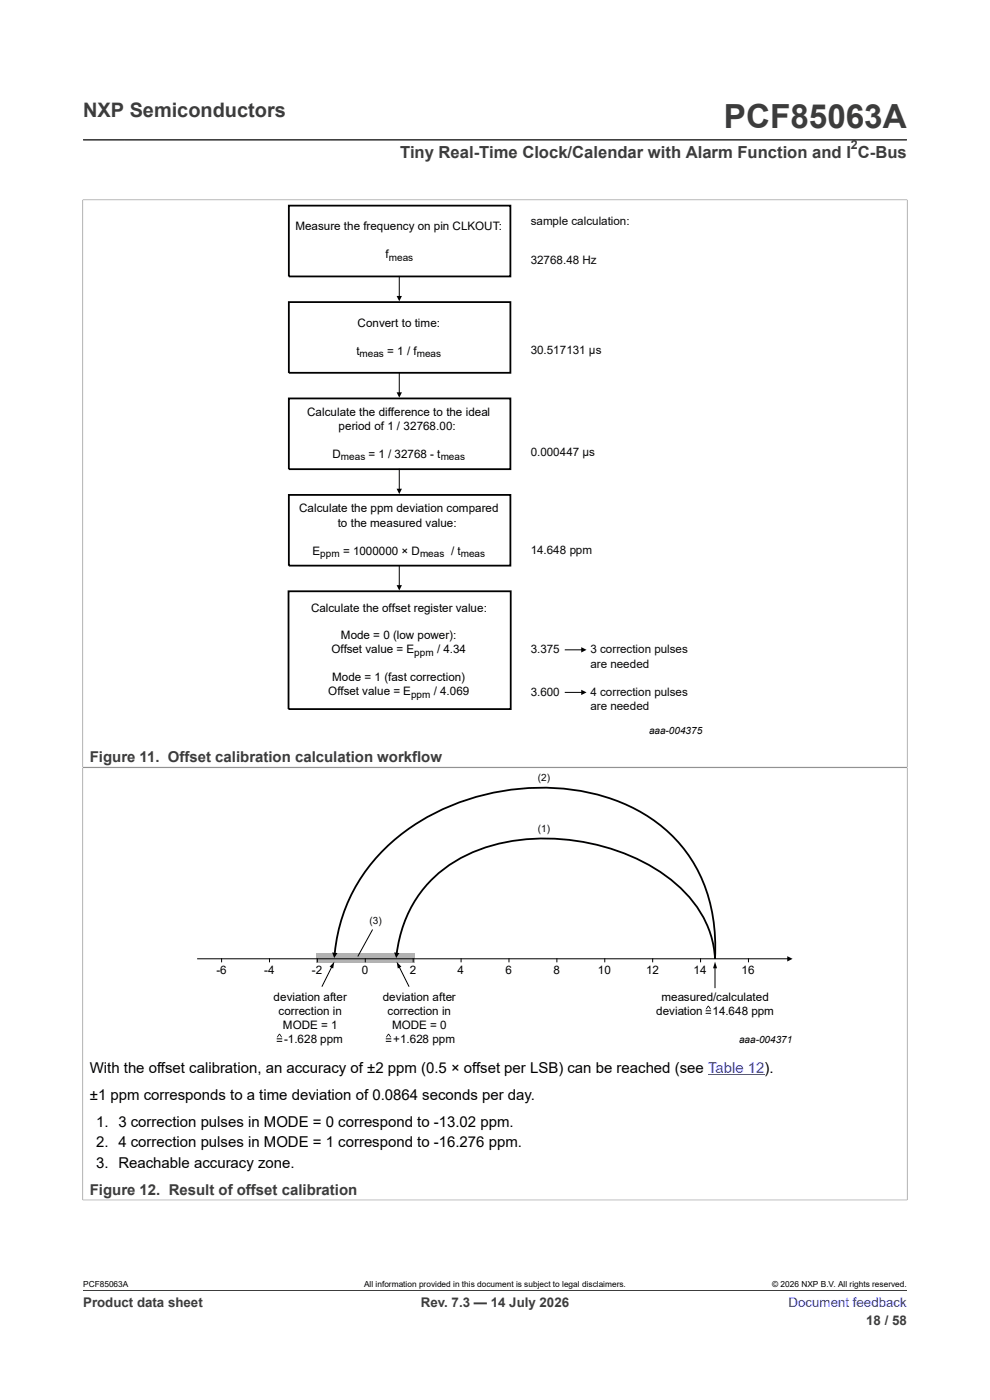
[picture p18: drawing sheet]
<svg xmlns="http://www.w3.org/2000/svg" width="210mm" height="297mm" viewBox="0 0 210 297" stroke-linecap="round" stroke-linejoin="round" font-family="sans-serif">
<defs><g id="words">
<text font-size="7.1" fill="#3c3c3c" x="153.6" y="27.2">PCF85063A</text>
<text font-size="4.2" fill="#3c3c3c" x="17.6" y="24.8">NXP Semiconductors</text>
<text font-size="3.5" fill="#3c3c3c" x="84.9" y="33.5">Tiny Real-Time Clock/Calendar with Alarm Function and I C-Bus</text>
<g font-size="3.2" fill="#3c3c3c">
<text x="19" y="161.6">Figure 11. Offset calibration calculation workflow</text>
<text x="19" y="253.4">Figure 12. Result of offset calibration</text>
</g>
<g font-size="3.2">
<text x="19" y="227.6">With the offset calibration, an accuracy of ±2 ppm (0.5 × offset per LSB) can be reached (see Table 12).</text>
<text x="19" y="233.3">±1 ppm corresponds to a time deviation of 0.0864 seconds per day.</text>
<text x="20.4" y="239">1. 3 correction pulses in MODE = 0 correspond to -13.02 ppm.</text>
<text x="20.4" y="243.4">2. 4 correction pulses in MODE = 1 correspond to -16.276 ppm.</text>
<text x="20.4" y="247.7">3. Reachable accuracy zone.</text>
</g>
<g font-size="2.8" fill="#3c3c3c">
<text x="17.6" y="277.3">Product data sheet</text>
<text x="89.3" y="277.3">Rev. 7.3 — 14 July 2026</text>
<text x="183.7" y="281">18 / 58</text>
</g>
<text font-size="2.8" fill="#00f" x="167.3" y="277.3">Document feedback</text>
<text font-size="2.6" fill="#3c3c3c" x="180.5" y="31.6">2</text>
<g font-size="2.5" fill="#09090a">
<text x="112.6" y="47.8">sample calculation:</text>
<text x="112.6" y="56">32768.48 Hz</text>
<text x="112.6" y="75.2">30.517131 µs</text>
<text x="112.6" y="96.8">0.000447 µs</text>
<text x="112.6" y="117.6">14.648 ppm</text>
<text x="112.6" y="138.6">3.375</text>
<text x="125.2" y="138.6">3 correction pulses</text>
<text x="125.2" y="141.6">are needed</text>
<text x="112.6" y="147.6">3.600</text>
<text x="125.2" y="147.6">4 correction pulses</text>
<text x="125.2" y="150.6">are needed</text>
</g>
<g font-size="2.5">
<text x="62.7" y="48.9">Measure the frequency on pin CLKOUT:</text>
<text x="81.8" y="54.8">f</text>
<text x="75.8" y="69.3">Convert to time:</text>
<text x="75.6" y="75.2">t</text>
<text x="82.2" y="75.2">= 1 / f</text>
<text x="65.2" y="88.3">Calculate the difference to the ideal</text>
<text x="71.8" y="91.3">period of 1 / 32768.00:</text>
<text x="70.6" y="97.2">D</text>
<text x="78.2" y="97.2">= 1 / 32768 - t</text>
<text x="63.4" y="108.7">Calculate the ppm deviation compared</text>
<text x="71.6" y="111.7">to the measured value:</text>
<text x="66.3" y="117.7">E</text>
<text x="72.8" y="117.7">= 1000000 × D</text>
<text x="95.7" y="117.7">/ t</text>
<text x="66" y="129.7">Calculate the offset register value:</text>
<text x="72.3" y="135.6">Mode = 0 (low power):</text>
<text x="70.3" y="138.6">Offset value = E</text>
<text x="92.7" y="138.6">/ 4.34</text>
<text x="69.6" y="147.5">Offset value = E</text>
<text x="70.5" y="144.5">Mode = 1 (fast correction)</text>
<text x="92" y="147.5">/ 4.069</text>
<text x="45.9" y="206.6">-6</text>
<text x="56.1" y="206.6">-4</text>
<text x="66.2" y="206.6">-2</text>
<text x="76.8" y="206.6">0</text>
<text x="86.9" y="206.6">2</text>
<text x="97" y="206.6">4</text>
<text x="107.2" y="206.6">6</text>
<text x="117.4" y="206.6">8</text>
<text x="126.8" y="206.6">10</text>
<text x="137.1" y="206.6">12</text>
<text x="147.1" y="206.6">14</text>
<text x="157.3" y="206.6">16</text>
<text x="58" y="212.3">deviation after</text>
<text x="59.1" y="215.2">correction in</text>
<text x="81.2" y="212.3">deviation after</text>
<text x="82.2" y="215.3">correction in</text>
<text x="139.2" y="215.2">deviation</text>
<text x="140.3" y="212.3">measured/calculated</text>
<text x="151.1" y="215.2">14.648 ppm</text>
<text x="60" y="218.2">MODE = 1</text>
<text x="60.3" y="221.2">-1.628 ppm</text>
<text x="83.2" y="218.2">MODE = 0</text>
<text x="83.4" y="221.2">+1.628 ppm</text>
</g>
<g font-size="2.1">
<text x="82.5" y="55.3">meas</text>
<text x="76.3" y="75.8">meas</text>
<text x="88.4" y="75.8">meas</text>
<text x="72.3" y="97.7">meas</text>
<text x="93.5" y="97.7">meas</text>
<text x="67.9" y="118.1">ppm</text>
<text x="89.1" y="118.1">meas</text>
<text x="97.7" y="118.1">meas</text>
<text x="87.9" y="139.1">ppm</text>
<text x="87.2" y="148">ppm</text>
<text x="137.7" y="155.8">aaa-004375</text>
<text x="156.8" y="221.2">aaa-004371</text>
</g>
<g font-size="2.1" fill="#09090a">
<text x="114.1" y="165.8">(2)</text>
<text x="114.1" y="176.4">(1)</text>
<text x="78.4" y="196.1">(3)</text>
</g>
<g font-size="1.8">
<text x="17.6" y="273.1">PCF85063A</text>
<text x="77.2" y="273.1">All information provided in this document is subject to legal disclaimers.</text>
<text x="163.8" y="273.1">© 2026 NXP B.V. All rights reserved.</text>
</g>
</g></defs>
<path d="M17.6 29.7h174.8M17.5 42.4h175M17.6 42.3v212.3M192.4 42.3v212.3M17.5 162.7h175M17.5 162.9h175M17.5 254.6h175" fill="none" stroke="#3c3c3c" stroke-width=".21"/>
<path d="M61.3 43.6h47v15h-47zM61.3 64.1h47v15h-47zM61.3 84.5h47v15h-47zM61.3 105h47v15h-47zM61.2 125.4h47.1v25h-47.1z" fill="none" stroke="#000" stroke-width=".38"/>
<path d="M84.1 62.8h1.2l-.6 1.1zM84.1 83.2h1.2l-.6 1.2zM84.1 103.7h1.2l-.6 1.1zM84.1 124.1h1.2l-.6 1.2zM123.3 137.3l1.1 .6-1.1 .5zM123.3 146.3l1.1 .6-1.1 .6z" fill="#000"/>
<path d="M84.7 58.6v4.8M84.7 79.1v4.7M84.7 99.5v4.7M84.7 120v4.7M119.9 137.9h4M119.9 146.9h4" fill="none" stroke="#000" stroke-width=".21"/>
<path d="M67 202.3h20.9v2h-20.9z" fill="#b2b2b2"/>
<g fill="none" stroke="#000" stroke-width=".21">
<path d="M79 197.2l-3.1 5.7M41.9 203.4h125.4M47 203.4v.6M57.2 203.4v.6M67.3 203.4v.6M70.4 205l-2.1 4.2M77.5 203.4v.6M84.6 205l2.1 4.2M87.6 203.4v.6M97.8 203.4v.6M108 203.4v.6M118.1 203.4v.6"/>
<path d="M128.3 203.4v.6M138.4 203.4v.6M148.6 203.4v.6M151.7 205.1v4.4M158.8 203.4v.6"/>
</g>
<path d="M71 202.2a36.6 36.6 0 0 1 19.1-28.5 49.8 49.8 0 0 1 38.4-4.6 31.4 31.4 0 0 1 22.2 22.8l.9 5.5 .1 6a23.3 23.3 0 0 0-10.5-17.6 45 45 0 0 0-37.7-6.2 26.4 26.4 0 0 0-19.4 22.9" fill="none" stroke="#000" stroke-width=".38"/>
<g fill="#000">
<path d="M59.2 219.3h.2l.5 .8h-.3l-.3-.6-.4 .6h-.2zM70.9 204l-.2 1.5-.8-.4zM70.5 202.1l1.1 .1-.7 1zM82.3 219.3h.2l.5 .8h-.2l-.4-.6-.3 .6h-.3zM83.6 202.1l1.1 .1-.7 1zM84.1 204l1 1.1-.7 .4zM150.2 213.4h.2l.4 .7h-.2l-.3-.6-.4 .6h-.2zM151.7 204l.4 1.4h-.8zM167 202.8l1.1 .6-1.1 .6z"/>
<path d="M149.7 214.9h1.1v.2h-1.1zM149.7 214.3h1.1v.2h-1.1z"/>
<path d="M58.7 220.8h1.2v.2h-1.2zM58.7 220.3h1.2v.2h-1.2z"/>
<path d="M81.8 220.8h1.2v.2h-1.2zM81.8 220.3h1.2v.2h-1.2z"/>
</g>
<path d="M150.2 227.9h12" fill="none" stroke="#00f" stroke-width=".21"/>
<path d="M17.6 273.8h174.8" fill="none" stroke="#3c3c3c" stroke-width=".21"/>
<use href="#words"/>
</svg>
